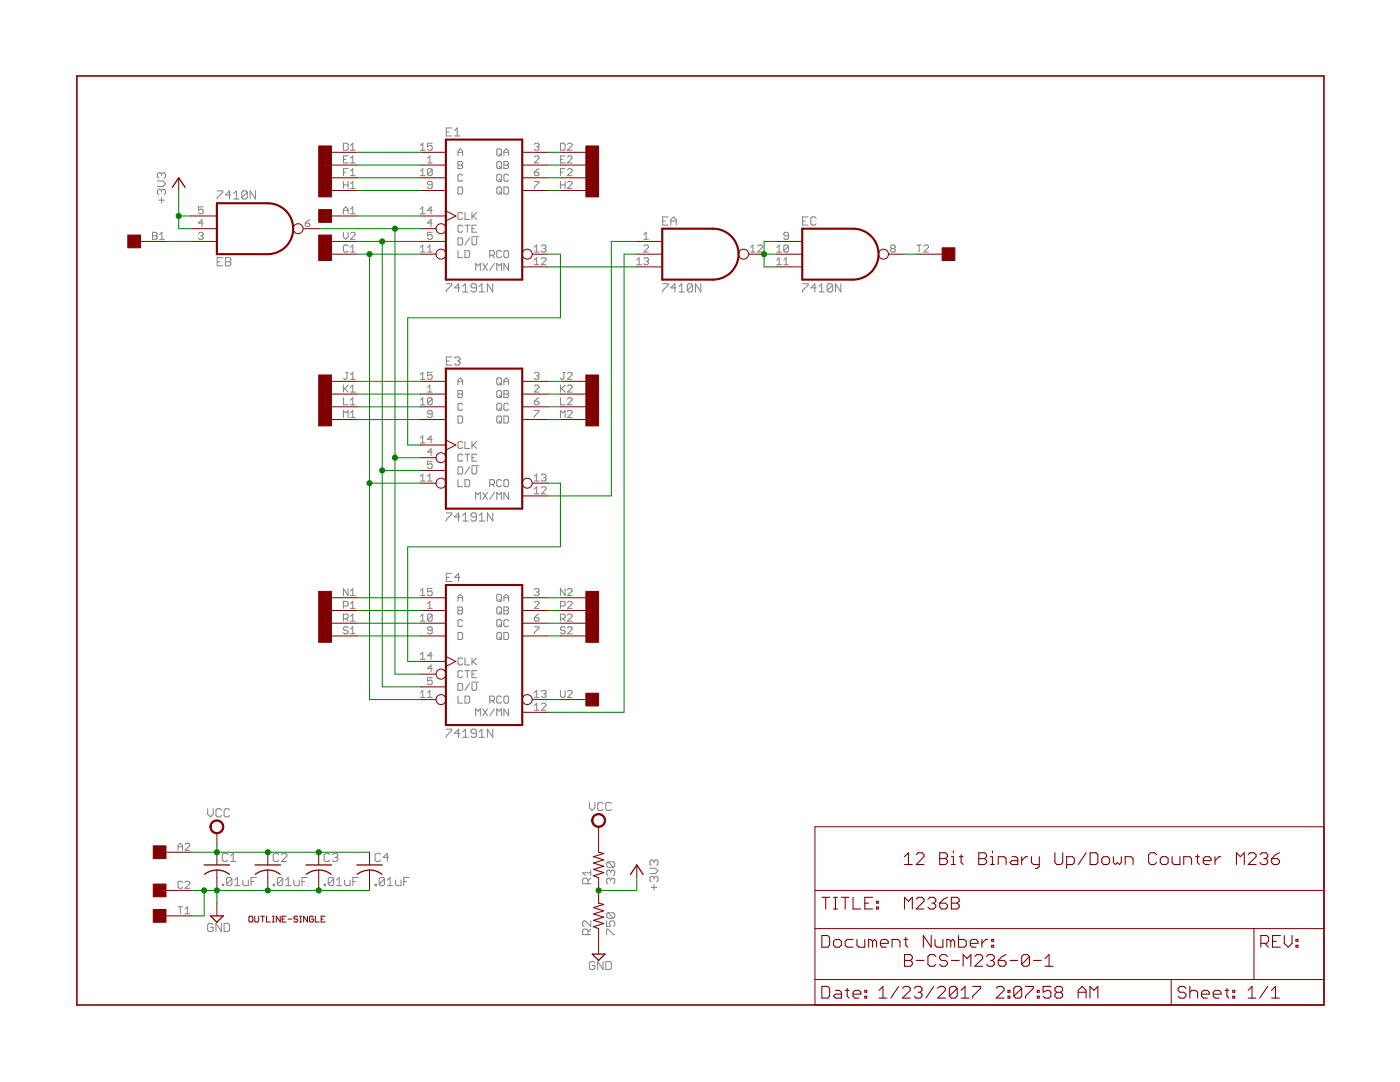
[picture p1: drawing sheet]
<svg xmlns="http://www.w3.org/2000/svg" width="279mm" height="216mm" viewBox="0 0 279 216" stroke-linecap="round" stroke-linejoin="round" font-family="sans-serif">
<g fill="none" stroke="#808080" stroke-width=".2">
<path d="M31.4 36.1h1.1l.5 .6-.5 .5h-1.1M31.7 39.9h1.1M32.2 34.8v.2M32.2 38v.3M32.2 39.4v1.1M32.2 38l-.2-.2h-.3l-.3 .2v.6l.3 .2M32.2 34.8l-.2-.3h-.3l-.3 .3v.5l.3 .3M32.2 38l.3-.2h.3l.2 .2v.6l-.2 .2M32.2 34.8l.3-.3h.3l.2 .3v.5l-.2 .3M43.3 38.1h1.1v.3l-1.1 1v.3M46.1 38.9h-1.1l.8-.8v1.6M46.6 38.6l.6-.5v1.6"/>
<path d="M46.6 39.7h1.1M49.4 38.4l-.3-.3h-.6l-.2 .3v1M49.4 38.4v1l-.3 .3h-.6l-.2-.3M49.4 38.4l-1.1 1M51 38.1v1.6l-1.1-1.6v1.6M68.5 36.9h1M68.5 34.4h.5M68.5 31.8h.5M68.5 28.6h.7l.3 .2v.9l-.3 .3h-.7zM68.5 36.2v1.4M69.5 33.7h-1v1.4M69.5 31.1h-1v1.4h1"/>
<path d="M69.5 36.2v1.4M69.9 29l.5-.4v1.4M69.9 31.6l.5-.5v1.4M69.9 34.1l.5-.4v1.4M69.9 36.7l.5-.5v1.4M69.9 37.6h1M69.9 35.1h1M69.9 32.5h1M69.9 30h1M83.9 35.1h.9M83.9 30h.9M83.9 34.1l.5-.4v1.4"/>
<path d="M83.9 29l.5-.4v1.4M85.3 32.5h1M85.3 31.6l.5-.5v1.4M86.3 36.9h-.7l-.3-.2v-.3l.3-.2h.4l.3 .2v1l-.3 .2h-.4l-.3-.2M86.3 33.9l-.3-.2h-.4l-.3 .2v.9M86.3 33.9v.9l-.3 .3h-.4l-.3-.3M86.3 28.6h-1v.7l.5-.3h.2l.3 .3v.4l-.3 .3h-.4l-.3-.3M86.3 33.9l-1 .9M89.1 26.3h.5M90.1 25.5h-1v1.6h1M90.7 27.1h1.1M90.7 26.1l.5-.6v1.6"/>
<path d="M91.4 31.1v-.9l.5-.5 .4 .5v.9M91.4 32.2h.7l.2 .3v.2l-.2 .2 .2 .3v.2l-.2 .2h-.7zM91.4 37.3h.7l.2 .2v1l-.2 .2h-.7zM91.4 32.9h.7M91.4 30.4h.9M92.3 35l-.2-.2h-.5l-.2 .2v.9l.2 .3h.5l.2-.3M99.1 35l.3-.2h.4l.3 .2v.9l-.3 .3h-.4l-.3-.3zM99.4 32.2h.4l.3 .3v.9l-.3 .2h-.4l-.3-.2v-.9zM99.4 29.7h.4l.3 .2v1l-.3 .2h-.4l-.3-.2v-1zM99.4 37.3h.4l.3 .2v1l-.3 .2h-.4l-.3-.2v-1zM99.6 33.2l.5 .4M99.6 30.6l.5 .5"/>
<path d="M99.6 35.7l.5 .5M99.6 38.2l.5 .5M100.6 32.2h.7l.2 .3v.2l-.2 .2 .2 .3v.2l-.2 .2h-.7zM100.6 32.9h.7M100.6 31.1v-.9l.4-.5 .5 .5v.9M100.6 37.3h.7l.2 .2v1l-.2 .2h-.7zM100.6 30.4h.9M101.5 35l-.2-.2h-.5l-.2 .2v.9l.2 .3h.5l.2-.3M106.6 36.2h1v.2l-1 1v.2M106.6 34.4h.7l.3 .2v.2l-.3 .3h-.4l-.3-.3zM106.6 31.3l.3-.2h.4l.3 .2v.3l-1 .9h1M106.6 28.8l.3-.2h.4l.3 .2v.2l-.3 .3"/>
<path d="M107.1 29.3h.2M107.3 29.3l.3 .2v.2l-.3 .3h-.4l-.3-.3M107.6 33.7l-1 .7M111.8 28.6h.7l.3 .2v.9l-.3 .3h-.7zM111.8 36.2v1.4M111.8 36.9h1M111.8 34.4h.5M111.8 31.8h.5M112.8 31.1h-1v1.4h1M112.8 33.7h-1v1.4M112.8 36.2v1.4M113.2 36.4l.3-.2h.4l.3 .2v.3l-1 .9h1"/>
<path d="M113.2 28.8l.3-.2h.4l.3 .2v.2l-1 1h1M113.2 31.3l.3-.2h.4l.3 .2v.3l-1 .9h1M113.2 33.9l.3-.2h.4l.3 .2v.2l-1 1h1M30.4 46.4h.7l.3 .2v.2l-.3 .3 .3 .2v.2l-.3 .3h-.7zM30.4 47.1h.7M31.9 47.8h.9M31.9 46.8l.4-.4v1.4M39.6 46.6l.2-.2h.5l.2 .2v.2l-.2 .3M40.1 47.1h.2M40.3 47.1l.2 .2v.2l-.2 .3h-.5l-.2-.3M40.5 41.3h-.9v.7l.5-.3h.2l.2 .3v.4l-.2 .3h-.5l-.2-.3M40.5 44.5h-.9l.7-.7v1.4"/>
<path d="M43.3 52.2h.6M44.4 51.4h-1.1v1.6h1.1M45 51.4h.8l.3 .3v.3l-.3 .2 .3 .3v.3l-.3 .2h-.8zM45 52.2h.8M60.9 44.5h.7l.2 .2v.3l-.2 .2h-.4l-.3-.2zM61.8 43.8l-.9 .7M68.5 42.7v-1l.5-.4 .5 .4v1M68.5 46.4v.9l.5 .5 .5-.5v-.9M68.5 42h1M69.5 49.1l-.3-.2h-.4l-.3 .2v1l.3 .2h.4l.3-.2M69.9 41.7l.5-.4v1.4M69.9 49.4l.5-.5v1.4"/>
<path d="M69.9 50.3h1M69.9 46.6l.3-.2h.4l.3 .2v.2l-1 1h1M69.9 42.7h1M83.9 50.3h.9M83.9 42.7h.9M83.9 41.7l.5-.4v1.4M83.9 49.4l.5-.5v1.4M85.3 50.3h1M85.3 49.4l.5-.5v1.4M86.3 46.4h-1v.7l.5-.3h.2l.3 .3v.4l-.3 .3h-.4l-.3-.3M86.3 42h-1l.7-.7v1.4M86.3 44.5h-1l.7-.7v1.4"/>
<path d="M89.1 56.6h1v.3l-1 1.1v.3M91.4 47.5h.7l.2 .2v.9l-.2 .3h-.7zM91.4 50v1.4h.9M91.8 57.4h-1.1l.8-.8v1.7M92.3 45.2l-.2-.3h-.5l-.2 .3v.9l.2 .2h.5l.2-.2M92.3 42.6l-.2-.2h-.5l-.2 .2v1l.2 .2h.5l.2-.2M92.4 57.2l.5-.6v1.7M92.4 58.3h1M92.8 44.9h.9M92.8 50h.7l.2 .2v1l-.2 .2h-.7zM92.8 42.4v1.4h.9M93.3 44.9v1.4"/>
<path d="M93.7 47.5l-.9 1.4M94.1 47.2h1.4M94.2 47.5v1.1l.2 .3h.5l.2-.3v-1.1M94.2 42.4v1.4M94.2 45.6h.5M94.4 43.1l.7 .7M94.9 54v-1.4l.5 .4 .5-.4v1.4M95.1 57.4h-.8l-.3-.2v-.3l.3-.3h.5l.3 .3v1.1l-.3 .3h-.5l-.3-.3M95.1 44.9h-.9v1.4h.9M95.1 42.4l-.9 .9M95.6 58.3h1.1M95.6 57.2l.6-.6v1.7"/>
<path d="M96.4 52.6l.9 1.4M97.3 52.6l-.9 1.4M97.7 50.9h.7l.3-.2v-.5l-.3-.2h-.7v1.4M98.2 50.9l.5 .5M98.3 56.6v1.7l-1-1.7v1.7M98.7 52.6l-1 1.4M99.1 54v-1.4l.5 .4 .5-.4v1.4M100.1 50.2l-.3-.2h-.4l-.3 .2v1l.3 .2h.4l.3-.2M100.6 50.2l.2-.2h.5l.2 .2v1l-.2 .2h-.5l-.2-.2zM101.5 52.6v1.4l-.9-1.4v1.4M106.6 50.3h1M106.6 51.9l.5-.5v1.4"/>
<path d="M106.6 49.4l.5-.5v1.4M106.6 52.8h1M108 49.1l.3-.2h.4l.3 .2v.3l-.3 .2M108 51.7l.3-.3h.4l.3 .3v.2l-1 .9h1M108.5 49.6h.2M108.7 49.6l.3 .2v.3l-.3 .2h-.4l-.3-.2M127.1 52.8h.9M127.1 51.9l.5-.5v1.4M128.5 49.1l.2-.2h.5l.2 .2v.3l-.9 .9h.9M128.5 47.8h.9M128.5 51.7l.2-.3h.5l.2 .3v.2l-.2 .2M128.5 46.8l.4-.4v1.4"/>
<path d="M128.9 52.1h.3M129.2 52.1l.2 .3v.2l-.2 .2h-.5l-.2-.2M132.2 56.6h1.1v.3l-1.1 1.1v.3M132.2 44.1h.6M133.3 43.3h-1.1v1.6h1.1M133.9 44.1h1.1M133.9 44.9v-1.1l.5-.5 .6 .5v1.1M135 57.4h-1.1l.8-.8v1.7M135.5 58.3h1.1M135.5 57.2l.6-.6v1.7M138.2 56.9l-.2-.3h-.6l-.2 .3v1.1M138.2 56.9v1.1l-.2 .3h-.6l-.2-.3"/>
<path d="M138.2 56.9l-1 1.1M139.9 56.6v1.7l-1.1-1.7v1.7M149.8 50.3h.9M149.8 49.4l.5-.5v1.4M151.2 49.1l.2-.2h.5l.2 .2v.3l-.9 .9h.9M155 50.3h1M155 52.8h1M155 49.4l.5-.5v1.4M155 51.9l.5-.5v1.4M156.4 52.8h1M156.4 51.9l.5-.5v1.4M157.4 49.1l-.3-.2h-.4l-.3 .2v1"/>
<path d="M157.4 49.1v1l-.3 .2h-.4l-.3-.2M157.4 47.1h-.7l-.3-.3v-.2l.3-.2h.4l.3 .2v.9l-.3 .3h-.4l-.3-.3M157.4 49.1l-1 1M160.2 56.6h1.1v.3l-1.1 1.1v.3M160.2 44.1h.5M161.3 43.3h-1.1v1.6h1.1M162.9 57.4h-1.1l.8-.8v1.7M162.9 43.6l-.3-.3h-.5l-.3 .3v1l.3 .3h.5l.3-.3M163.4 58.3h1.1M163.4 57.2l.6-.6v1.7M166.2 56.9l-.3-.3h-.5l-.3 .3v1.1M166.2 56.9v1.1l-.3 .3h-.5l-.3-.3"/>
<path d="M166.2 56.9l-1.1 1.1M167.8 56.6v1.7l-1.1-1.7v1.7M178 49.6l-.3-.2v-.3l.3-.2h.4l.3 .2v.3l-.3 .2M178 49.6l-.3 .2v.3l.3 .2h.4l.3-.2v-.3l-.3-.2M178 49.6h.4M183 48.9h.9M183.4 48.9v1.4M184.4 49.1l.2-.2h.5l.2 .2v.3l-.9 .9h.9M68.5 79.4v1.4h1M68.5 76.8v1.4M68.8 77.5l.7 .7M69 74.3h.5"/>
<path d="M69.2 74.3v1.2l-.2 .2h-.2l-.3-.2M69.5 76.8l-1 1M69.9 74.8l.5-.5v1.4M69.9 77.3l.5-.5v1.4M69.9 79.8l.5-.4v1.4M69.9 78.2h1M69.9 75.7h1M83.9 75.7h.9M83.9 74.8l.5-.5v1.4M83.9 79.8l.5-.4v1.4M85.3 78.2h1M85.3 77.3l.5-.5v1.4"/>
<path d="M86.3 79.6v.9l-.3 .3h-.4l-.3-.3M86.3 79.6l-.3-.2h-.4l-.3 .2v.9M86.3 74.3h-1v.7l.5-.2h.2l.3 .2v.5l-.3 .2h-.4l-.3-.2M86.3 79.6l-1 .9M89.1 72h.5M90.1 71.2h-1v1.7h1M90.7 71.5l.3-.3h.5l.3 .3v.3l-.3 .2M91.2 72h.3M91.4 76.8v-.9l.5-.5 .4 .5v.9M91.4 77.9h.7l.2 .3v.2l-.2 .2 .2 .3v.2l-.2 .2h-.7zM91.4 78.6h.7M91.4 76.1h.9"/>
<path d="M91.5 72l.3 .3v.3l-.3 .3h-.5l-.3-.3M99.4 75.4h.4l.3 .2v1l-.3 .2h-.4l-.3-.2v-1zM99.4 77.9h.4l.3 .3v.9l-.3 .2h-.4l-.3-.2v-.9zM99.6 78.9l.5 .4M99.6 76.3l.5 .5M100.6 76.8v-.9l.4-.5 .5 .5v.9M100.6 77.9h.7l.2 .3v.2l-.2 .2 .2 .3v.2l-.2 .2h-.7zM100.6 78.6h.7M100.6 76.1h.9M106.6 77.1l.3-.3h.4l.3 .3v.2l-1 .9h1M106.6 74.5l.3-.2h.4l.3 .2v.3l-.3 .2M107.1 75h.2"/>
<path d="M107.3 75l.3 .2v.3l-.3 .2h-.4l-.3-.2M107.6 79.4l-1 .7M111.8 76.8v1.4M111.8 79.4v1.4h1M112.1 77.5l.7 .7M112.3 74.3h.5M112.5 74.3v1.2l-.2 .2h-.2l-.3-.2M112.8 76.8l-1 1M113.2 79.6l.3-.2h.4l.3 .2v.2l-1 1h1M113.2 74.5l.3-.2h.4l.3 .2v.3l-1 .9h1M113.2 77.1l.3-.3h.4l.3 .3v.2l-1 .9h1M68.5 83.3v-1.4l.5 .5 .5-.5v1.4"/>
<path d="M69.9 82.4l.5-.5v1.4M69.9 80.8h1M69.9 83.3h1M83.9 80.8h.9M83.9 87.4l.5-.4v1.4M83.9 95.1l.5-.5v1.4M83.9 96h.9M83.9 88.4h.9M85.3 95.1l.5-.5v1.4M85.3 96h1M86.3 82.6h-.7l-.3-.2v-.3l.3-.2h.4l.3 .2v1l-.3 .2h-.4l-.3-.2M86.3 87.7h-1l.7-.7v1.4"/>
<path d="M86.3 90.2h-1l.7-.7v1.4M86.3 92.1h-1v.7l.5-.3h.2l.3 .3v.4l-.3 .3h-.4l-.3-.3M91.4 83h.7l.2 .2v1l-.2 .2h-.7zM91.4 93.2h.7l.2 .2v.9l-.2 .3h-.7zM91.4 95.7v1.4h.9M92.3 80.7l-.2-.2h-.5l-.2 .2v.9l.2 .3h.5l.2-.3M92.3 88.3l-.2-.2h-.5l-.2 .2v1l.2 .2h.5l.2-.2M92.3 90.9l-.2-.3h-.5l-.2 .3v.9l.2 .2h.5l.2-.2M92.8 88.1v1.4h.9M92.8 95.7h.7l.2 .2v1l-.2 .2h-.7zM92.8 90.6h.9M93.3 90.6v1.4"/>
<path d="M93.7 93.2l-.9 1.4M94.1 92.9h1.4M94.2 88.1v1.4M94.2 93.2v1.1l.2 .3h.5l.2-.3v-1.1M94.2 91.3h.5M94.4 88.8l.7 .7M94.9 99.7v-1.4l.5 .4 .5-.4v1.4M95.1 90.6h-.9v1.4h.9M95.1 88.1l-.9 .9M96.4 98.3l.9 1.4M97.3 98.3l-.9 1.4M97.7 96.6h.7l.3-.2v-.5l-.3-.2h-.7v1.4"/>
<path d="M98.2 96.6l.5 .5M98.7 98.3l-1 1.4M99.1 99.7v-1.4l.5 .4 .5-.4v1.4M99.4 80.5h.4l.3 .2v.9l-.3 .3h-.4l-.3-.3v-.9zM99.4 83h.4l.3 .2v1l-.3 .2h-.4l-.3-.2v-1zM99.6 81.4l.5 .5M99.6 83.9l.5 .5M100.1 95.9l-.3-.2h-.4l-.3 .2v1l.3 .2h.4l.3-.2M100.6 83h.7l.2 .2v1l-.2 .2h-.7zM100.8 95.7h.5l.2 .2v1l-.2 .2h-.5l-.2-.2v-1zM101.5 80.7l-.2-.2h-.5l-.2 .2v.9l.2 .3h.5l.2-.3M101.5 98.3v1.4l-.9-1.4v1.4"/>
<path d="M106.6 80.1h.7l.3 .2v.2l-.3 .3h-.4l-.3-.3zM106.6 81.9h1v.2l-1 1v.2M106.6 95.1l.5-.5v1.4M106.6 97.6l.5-.5v1.4M106.6 96h1M106.6 98.5h1M108 97.4l.3-.3h.4l.3 .3v.2l-1 .9h1M108 94.8l.3-.2h.4l.3 .2v.3l-.3 .2M108.5 95.3h.2M108.7 95.3l.3 .2v.3l-.3 .2h-.4l-.3-.2M111.8 83.3v-1.4l.5 .5 .5-.5v1.4M113.2 82.1l.3-.2h.4l.3 .2v.3l-1 .9h1"/>
<path d="M69.5 117.5v1.4l-1-1.4v1.4M69.9 117.9l.5-.4v1.4M69.9 118.9h1M83.9 118.9h.9M83.9 117.9l.5-.4v1.4M86.3 117.5h-1v.7l.5-.3h.2l.3 .3v.4l-.3 .3h-.4l-.3-.3M89.1 102.3h1v.3l-1 1.1v.3M89.1 115.2h.5M90.1 114.4h-1v1.6h1M91.4 120v-1l.5-.4 .4 .4v1M91.4 119.3h.9M91.8 103.1h-1.1l.8-.8v1.7"/>
<path d="M91.8 115.2h-1.1l.8-.8v1.6M92.4 102.9l.5-.6v1.7M92.4 104h1M95.1 103.1h-.8l-.3-.2v-.3l.3-.3h.5l.3 .3v1.1l-.3 .3h-.5l-.3-.3M95.6 102.9l.6-.6v1.7M95.6 104h1.1M98.3 102.3v1.7l-1-1.7v1.7M99.1 118.8l.3-.2h.4l.3 .2v.9l-.3 .3h-.4l-.3-.3zM99.6 119.5l.5 .5M100.6 120v-1l.4-.4 .5 .4v1M100.6 119.3h.9M106.6 117.7l.3-.2h.4l.3 .2v.2l-.3 .3"/>
<path d="M107.1 118.2h.2M107.3 118.2l.3 .2v.2l-.3 .3h-.4l-.3-.3M112.8 117.5v1.4l-1-1.4v1.4M113.2 117.7l.3-.2h.4l.3 .2v.2l-1 1h1M68.5 123.5h.7l.3-.3v-.4l-.3-.3h-.7v1.4M68.5 120.9h.7l.3-.2v-.5l-.3-.2h-.7v1.4M69 123.5l.5 .4M69.5 125.3l-.3-.2h-.4l-.3 .2v.2l.3 .3h.4l.3 .2v.2l-.3 .3h-.4l-.3-.3M69.9 120.5l.5-.5v1.4M69.9 123l.5-.5v1.4M69.9 125.5l.5-.4v1.4M69.9 121.4h1"/>
<path d="M69.9 123.9h1M69.9 126.5h1M83.9 123l.5-.5v1.4M83.9 123.9h.9M83.9 139.2h.9M83.9 130.6l.5-.4v1.4M83.9 138.2l.5-.4v1.4M83.9 131.6h.9M85.3 121.4h1M85.3 139.2h1M85.3 120.5l.5-.5v1.4M85.3 138.2l.5-.4v1.4"/>
<path d="M86.3 122.8l-.3-.3h-.4l-.3 .3v.9M86.3 122.8v.9l-.3 .2h-.4l-.3-.2M86.3 125.8h-.7l-.3-.3v-.2l.3-.2h.4l.3 .2v.9l-.3 .3h-.4l-.3-.3M86.3 130.9h-1l.7-.7v1.4M86.3 133.4h-1l.7-.7v1.4M86.3 135.2h-1v.7l.5-.2h.2l.3 .2v.5l-.3 .2h-.4l-.3-.2M86.3 122.8l-1 .9M91.4 121.1h.7l.2 .2v.3l-.2 .2 .2 .2v.3l-.2 .2h-.7zM91.4 136.4h.7l.2 .2v.9l-.2 .3h-.7zM91.4 126.2h.7l.2 .2v1l-.2 .2h-.7zM91.4 138.9v1.4h.9M91.4 121.8h.7"/>
<path d="M92.3 123.9l-.2-.2h-.5l-.2 .2v.9l.2 .3h.5l.2-.3M92.3 131.5l-.2-.2h-.5l-.2 .2v.9l.2 .3h.5l.2-.3M92.3 134l-.2-.2h-.5l-.2 .2v1l.2 .2h.5l.2-.2M92.8 131.3v1.4h.9M92.8 138.9h.7l.2 .2v1l-.2 .2h-.7zM92.8 133.8h.9M93.3 133.8v1.4M93.7 136.4l-.9 1.4M94.1 136.1h1.4M94.2 136.4v1.1l.2 .3h.5l.2-.3v-1.1M94.2 131.3v1.4M94.2 134.5h.5"/>
<path d="M94.4 132l.7 .7M95.1 133.8h-.9v1.4h.9M95.1 131.3l-.9 .9M97.7 139.8h.7l.3-.2v-.5l-.3-.2h-.7v1.4M98.2 139.8l.5 .5M99.1 121.3l.3-.2h.4l.3 .2v1l-.3 .2h-.4l-.3-.2zM99.4 123.7h.4l.3 .2v.9l-.3 .3h-.4l-.3-.3v-.9zM99.4 126.2h.4l.3 .2v1l-.3 .2h-.4l-.3-.2v-1zM99.6 122l.5 .5M99.6 124.6l.5 .5M99.6 127.1l.5 .5M100.1 139.1l-.3-.2h-.4l-.3 .2v1l.3 .2h.4l.3-.2"/>
<path d="M100.6 121.1h.7l.2 .2v.3l-.2 .2 .2 .2v.3l-.2 .2h-.7zM100.6 139.1l.2-.2h.5l.2 .2v1l-.2 .2h-.5l-.2-.2zM100.6 126.2h.7l.2 .2v1l-.2 .2h-.7zM100.6 121.8h.7M101.5 123.9l-.2-.2h-.5l-.2 .2v.9l.2 .3h.5l.2-.3M106.6 125.1h1v.2l-1 .9v.3M106.6 120.2l.3-.2h.4l.3 .2v.3l-1 .9h1M106.6 123.2h.7l.3 .3v.2l-.3 .2h-.4l-.3-.2zM106.6 139.2h1M106.6 138.2l.5-.4v1.4M107.6 122.5l-1 .7M108 138l.3-.2h.4l.3 .2v.2l-.3 .3"/>
<path d="M108.5 138.5h.2M108.7 138.5l.3 .2v.2l-.3 .3h-.4l-.3-.3M111.8 120.9h.7l.3-.2v-.5l-.3-.2h-.7v1.4M111.8 123.5h.7l.3-.3v-.4l-.3-.3h-.7v1.4M111.8 137.8v1.1l.3 .3h.4l.3-.3v-1.1M112.3 123.5l.5 .4M112.8 125.3l-.3-.2h-.4l-.3 .2v.2l.3 .3h.4l.3 .2v.2l-.3 .3h-.4l-.3-.3M113.2 120.2l.3-.2h.4l.3 .2v.3l-1 .9h1M113.2 122.8l.3-.3h.4l.3 .3v.2l-1 .9h1M113.2 125.3l.3-.2h.4l.3 .2v.2l-1 1h1M113.2 138l.3-.2h.4l.3 .2v.2l-1 1h1M89.1 145.5h1v.3l-1 1.1v.2"/>
<path d="M91.8 146.3h-1.1l.8-.8v1.6M92.4 146l.5-.5v1.6M92.4 147.1h1M94.9 142.8v-1.4l.5 .5 .5-.5v1.4M95.1 146.3h-.8l-.3-.3v-.2l.3-.3h.5l.3 .3v1.1l-.3 .2h-.5l-.3-.2M95.6 146l.6-.5v1.6M95.6 147.1h1.1M96.4 141.4l.9 1.4M97.3 141.4l-.9 1.4M98.3 145.5v1.6l-1-1.6v1.6M98.7 141.4l-1 1.4M99.1 142.8v-1.4l.5 .5 .5-.5v1.4"/>
<path d="M101.5 141.4v1.4l-.9-1.4v1.4M106.6 140.8l.5-.5v1.4M106.6 141.7h1M108 140.5l.3-.2h.4l.3 .2v.3l-1 .9h1M35.5 169.7v-1l.5-.4 .4 .4v1M35.5 169h.9M36.4 176.1l-.2-.2h-.4l-.3 .2v.9l.3 .2h.4l.2-.2M36.9 176.1l.3-.2h.4l.3 .2v.2l-1 .9h1M36.9 168.5l.3-.2h.4l.3 .2v.2l-1 1h1M41.4 161.4v1.1l.6 .5 .5-.5v-1.1M44.2 161.6l-.3-.2h-.5l-.3 .2v1.1l.3 .3h.5l.3-.3M44.4 176.4h.2v.3h-.2z"/>
<path d="M45.5 170.5l-.3-.2h-.6l-.2 .2v1.1l.2 .3h.6l.3-.3M45.8 161.6l-.3-.2h-.5l-.3 .2v1.1l.3 .3h.5l.3-.3M46 171.9h1.1M46 170.8l.5-.5v1.6M46.3 175.4v1l-.3 .3h-.5l-.3-.3M46.3 175.4l-.3-.3h-.5l-.3 .3v1M46.3 175.4l-1.1 1M46.8 176.7h1.1M46.8 175.6l.6-.5v1.6M48.5 175.6v.8l.2 .3h.9v-1.1M50.1 175.9h.6M51.2 175.1h-1.1v1.6"/>
<path d="M54.5 176.4h.3v.3h-.3zM55.6 170.5l-.2-.2h-.6l-.3 .2v1.1l.3 .3h.6l.2-.3M56.2 170.5l.2-.2h.6l.3 .2v.3l-1.1 1.1h1.1M56.4 175.4v1l-.2 .3h-.6l-.2-.3M56.4 175.4l-.2-.3h-.6l-.2 .3v1M56.4 175.4l-1 1M57 176.7h1.1M57 175.6l.5-.5v1.6M58.6 175.6v.8l.3 .3h.8v-1.1M60.3 175.9h.5M61.3 175.1h-1v1.6M64.7 176.4h.3v.3h-.3z"/>
<path d="M65.8 170.5l-.3-.2h-.5l-.3 .2v1.1l.3 .3h.5l.3-.3M66.3 170.5l.3-.2h.5l.3 .2v.3l-.3 .3M66.6 175.4v1l-.3 .3h-.5l-.3-.3M66.6 175.4l-.3-.3h-.5l-.3 .3v1M66.6 175.4l-1.1 1M66.9 171.1h.2M67.1 176.7h1.1M67.1 175.6l.6-.5v1.6M67.1 171.1l.3 .2v.3l-.3 .3h-.5l-.3-.3M68.8 175.6v.8l.2 .3h.9v-1.1M70.4 175.9h.6M71.5 175.1h-1.1v1.6"/>
<path d="M74.8 176.4h.3v.3h-.3zM75.9 170.5l-.2-.2h-.6l-.3 .2v1.1l.3 .3h.6l.2-.3M76.8 175.4v1l-.3 .3h-.6l-.2-.3M76.8 175.4l-.3-.3h-.6l-.2 .3v1M76.8 175.4l-1.1 1M77.3 176.7h1.1M77.3 175.6l.6-.5v1.6M77.6 171.1h-1.1l.8-.8v1.6M78.9 175.6v.8l.3 .3h.8v-1.1M80.6 175.9h.5M81.7 175.1h-1.1v1.6M117.3 176.3v-.8l-.2-.3h-.6l-.2 .3v.8h1.6"/>
<path d="M117.6 160.1v1.1l.6 .5 .5-.5v-1.1M117.9 175.2l-.6 .6M117.9 174.2h-1.6l.5 .5M117.9 173.6v1.1M120.4 160.4l-.3-.3h-.6l-.2 .3v1.1l.2 .2h.6l.3-.2M121.3 172l-.2 .3v.5l.2 .3h1.1M121.3 172h1.1l.3 .3v.5l-.3 .3M121.3 172l1.1 1.1M121.9 175.5l-.3-.3h-.3l-.2 .3v.6l.2 .2M121.9 173.9l-.3-.3h-.3l-.2 .3v.5l.2 .3M121.9 175.5l.3-.3h.2l.3 .3v.6l-.3 .2M121.9 173.9v.3"/>
<path d="M121.9 175.5v.3M121.9 173.9l.3-.3h.2l.3 .3v.5l-.3 .3M122 160.4l-.3-.3h-.5l-.3 .3v1.1l.3 .2h.5l.3-.2M129.7 173.2h1.1l.5 .6-.5 .5h-1.1M130 177.1h1.1M130.5 175.2l.3-.3h.3l.2 .3v.5l-.2 .3M130.5 171.9v.2M130.5 175.2v.2M130.5 176.5v1.1M130.5 175.2l-.3-.3h-.2l-.3 .3v.5l.3 .3M130.5 171.9l-.3-.3h-.2l-.3 .3v.5l.3 .3M130.5 171.9l.3-.3h.3l.2 .3v.5l-.2 .3"/>
<path d="M35.5 180.9h.9M36 180.9v1.4M36.9 181.4l.5-.5v1.4M36.9 182.3h1M42.5 184.5l-.2-.3h-.6l-.3 .3v1.1l.3 .3h.6l.2-.3v-.6h-.5M44.2 184.2v1.7l-1.1-1.7v1.7M44.7 184.2h.8l.3 .3v1.1l-.3 .3h-.8zM117.3 186.5v-.8l-.2-.3h-.6l-.2 .3v.8h1.6M117.9 183.8v1l-1.1-1h-.3l-.2 .2v.6l.2 .2M117.9 185.4l-.6 .5M118.7 192.1l-.3-.2h-.5l-.3 .2v1.1l.3 .3h.5l.3-.3v-.5h-.5M120.4 191.9v1.6l-1.1-1.6v1.6"/>
<path d="M120.9 191.9h.8l.3 .2v1.1l-.3 .3h-.8zM121.1 183.8v1h.8l-.3-.5v-.3l.3-.2h.5l.3 .2v.6l-.3 .2M121.1 186.5v-1.1h.2l1.1 1.1h.3M121.3 182.1l-.2 .3v.5l.2 .3h1.1M121.3 182.1h1.1l.3 .3v.5l-.3 .3M121.3 182.1l1.1 1.1"/>
</g>
<g fill="none" stroke="#800000" stroke-width=".21">
<path d="M119.5 170.1l1 .2-2.1 .6 2.1 .7-2.1 .6 2.1 .6-2.1 .7 2.1 .6-2.1 .7 1.1 .3M164 179h1.6M164.8 179v2.4M166.3 179h.8M166.7 179v2.4M167.9 179h1.6M168.7 179v2.4M170.2 179v2.4h1.6M174.1 179h-1.5v2.4h1.5M174.9 179.8h.4v.4h-.4zM180.5 170.9l.8-.7v2.3M180.5 172.5h1.6"/>
<path d="M182.9 170.5l.3-.3h.8l.4 .3v.4l-1.5 1.6h1.5M182.9 179.4l.3-.4h.8l.4 .4v.4l-1.5 1.6h1.5M185.2 179.4l.4-.4h.8l.4 .4v.4l-.4 .4M187.5 170.2h1.2l.4 .3v.4l-.4 .4 .4 .4v.4l-.4 .4h-1.2zM187.5 171.3h1.2M189.1 179l-.8 .4-.8 .8M189.9 172.5h.7M189.9 170.9h.4v1.6M189.9 179h1.1l.4 .4v.4l-.4 .4 .4 .4v.4l-.4 .4h-1.1zM190.3 169.8v.4M191.4 170.9h.8M191.8 170.5v1.6l.4 .4"/>
<path d="M195.3 170.2h1.2l.4 .3v.4l-.4 .4 .4 .4v.4l-.4 .4h-1.2zM195.3 171.3h1.2M197.7 172.5h.7M197.7 170.9h.4v1.6M198.1 169.8v.4M199.2 172.5v-1.6h1.2l.4 .4v1.2M202 170.9h.7l.4 .4v1.2h-1.1l-.4-.4 .4-.4h1.1M203.9 170.9v1.6M205.1 170.9h-.4l-.8 .8M205.8 170.9v1.2l.4 .4h1.2M207.4 170.9v2l-.4 .4h-.4M210.5 170.2v1.9l.4 .4h.8l.4-.4v-1.9"/>
<path d="M212.9 172.5h1.1l.4-.4v-.8l-.4-.4h-1.1v2.4M216.8 170.2l-1.6 2.3M217.6 170.2h1.1l.4 .3v1.6l-.4 .4h-1.1zM219.9 171.3l.4-.4h.7l.4 .4v.8l-.4 .4h-.7l-.4-.4zM222.2 170.9v1.2l.4 .4 .4-.4 .4 .4 .4-.4v-1.2M224.6 172.5v-1.6h1.1l.4 .4v1.2M230.8 170.5l-.4-.3h-.8l-.4 .3v1.6l.4 .4h.8l.4-.4M231.6 171.3l.4-.4h.7l.4 .4v.8l-.4 .4h-.7l-.4-.4zM233.9 170.9v1.2l.4 .4h1.2v-1.6M236.2 172.5v-1.6h1.2l.4 .4v1.2M238.6 170.9h.8M239 170.5v1.6l.4 .4"/>
<path d="M240.1 171.7h1.6v-.4l-.4-.4h-.8l-.4 .4v.8l.4 .4h.8M242.5 170.9v1.6M243.6 170.9h-.3l-.8 .8M246.8 172.5v-2.3l.7 .7 .8-.7v2.3M249.1 170.5l.4-.3h.8l.4 .3v.4l-1.6 1.6h1.6M251.4 170.5l.4-.3h.8l.4 .3v.4l-.4 .4M252.2 171.3h.4M252.6 171.3l.4 .4v.4l-.4 .4h-.8l-.4-.4M253.8 171.3h1.2l.4 .4v.4l-.4 .4h-.8l-.4-.4zM255.4 170.2l-.8 .3-.8 .8M119.5 180.2l1 .3-2.1 .6 2.1 .6-2.1 .7 2.1 .6-2.1 .6 2.1 .7-2.1 .6 1.1 .4M164 186.7h1.2l.4 .3v1.6l-.4 .4h-1.2z"/>
<path d="M164 196.8h1.2l.4 .4v1.6l-.4 .4h-1.2zM166.3 187.8l.4-.3h.8l.4 .3v.8l-.4 .4h-.8l-.4-.4zM166.3 181.4h.8M166.7 197.6h.8l.4 .4v1.2h-1.2l-.4-.4 .4-.4h1.2M168.7 197.6h.8M169.1 197.2v1.6l.4 .4M170.2 198.4h1.6v-.4l-.4-.4h-.8l-.4 .4v.8l.4 .4h.8M170.2 187.5h-1.1l-.4 .3v.8l.4 .4h1.1M171 187.5v1.1l.4 .4h1.2v-1.5M172.6 198.8h.4v.4h-.4zM172.6 197.6h.4v.4h-.4zM172.6 180.2h.8"/>
<path d="M174.1 187.8l-.3-.3h-.4v1.5M174.1 187.8l.4-.3 .4 .3v1.2M174.1 187.8v1.2M174.9 181h.4v.4h-.4zM175.4 199.2h1.6M175.4 197.6l.8-.8v2.4M175.7 188.2h1.6v-.4l-.4-.3h-.8l-.4 .3v.8l.4 .4h.8M178 189v-1.5h1.2l.4 .3v1.2M179.3 196.8l-1.5 2.4M180.1 197.2l.4-.4h.8l.4 .4v.4l-1.6 1.6h1.6M180.4 187.5h.8M180.5 181.4v-2.4l.8 .8 .8-.8v2.4"/>
<path d="M180.5 190.5h1.2l.4 .4v.4l-.4 .3 .4 .4v.4l-.4 .4h-1.2zM180.5 191.6h1.2M180.8 187v1.6l.4 .4M182.5 197.2l.3-.4h.8l.4 .4v.4l-.4 .4M182.9 191.6h1.5M183.2 198h.4M183.6 198l.4 .4v.4l-.4 .4h-.8l-.3-.4M185.8 186.7v2.3l-1.5-2.3v2.3M186 180.2h.4M186.4 196.8l-1.6 2.4M186.4 180.2l.4 .4v.4l-.4 .4h-.8l-.4-.4M186.6 187.5v1.1l.4 .4h1.2v-1.5"/>
<path d="M186.8 190.9l-.4-.4h-.8l-.4 .4v1.5l.4 .4h.8l.4-.4M187.1 197.2l.4-.4h.8l.4 .4v.4l-1.6 1.6h1.6M187.5 180.2h1.2l.4 .4v.4l-.4 .4h-.8l-.4-.4zM189.1 190.9l-.4-.4h-.8l-.4 .4v.4l.4 .3h.8l.4 .4v.4l-.4 .4h-.8l-.4-.4M189.7 187.8l.4-.3 .4 .3v1.2M189.7 187.8l-.4-.3h-.3v1.5M189.7 187.8v1.2M189.9 191.6h1.5M189.9 180.2h1.1M191 197.2v1.6l-.4 .4h-.7l-.4-.4M191 197.2l-.4-.4h-.7l-.4 .4v1.6M191 197.2l-1.5 1.6"/>
<path d="M191.3 186.7v2.3h1.2l.3-.4v-.8l-.3-.3h-1.2M191.8 199.2h1.6M191.8 197.6l.8-.8v2.4M192.2 192.8v-2.3l.8 .8 .8-.8v2.3M193.6 188.2h1.6v-.4l-.4-.3h-.8l-.4 .3v.8l.4 .4h.8M194.1 196.8h1.6v.4l-1.6 1.6v.4M194.5 190.9l.4-.4h.8l.4 .4v.4l-1.6 1.5h1.6M196 187.5v1.5M196.9 190.9l.4-.4h.8l.3 .4v.4l-.3 .3M197.1 187.5h-.4l-.7 .7M197.7 191.6h.4M197.9 188.6h.4v.4h-.4z"/>
<path d="M197.9 187.5h.4v.3h-.4zM198.1 191.6l.3 .4v.4l-.3 .4h-.8l-.4-.4M198.8 197.2l.4-.4h.8l.4 .4v.4l-1.6 1.6h1.6M199.2 191.6h1.2l.4 .4v.4l-.4 .4h-.8l-.4-.4zM200.8 190.5l-.8 .4-.8 .7M201.2 198.8h.3v.4h-.3zM201.2 197.6h.3v.4h-.3zM201.6 191.6h1.5M203.9 197.2v1.6l-.4 .4h-.8l-.4-.4M203.9 197.2l-.4-.4h-.8l-.4 .4v1.6M203.9 197.2l-1.6 1.6M204.7 196.8h1.5v.4l-1.5 1.6v.4"/>
<path d="M205.5 190.9l-.4-.4h-.8l-.4 .4v1.5M205.5 190.9v1.5l-.4 .4h-.8l-.4-.4M205.5 190.9l-1.6 1.5M206.2 191.6h1.6M207 197.6h.4v.4h-.4zM207 198.8h.4v.4h-.4zM208.6 192.8h1.5M208.6 191.3l.8-.8v2.3M209.7 196.8h-1.5v1.2l.8-.4h.3l.4 .4v.8l-.4 .4h-.7l-.4-.4M210.9 198l-.4-.4v-.4l.4-.4h.8l.4 .4v.4l-.4 .4M210.9 198l-.4 .4v.4l.4 .4h.8l.4-.4v-.4l-.4-.4M210.9 198h.8"/>
<path d="M215.2 198h1.5M215.2 199.2v-1.6l.8-.8 .7 .8v1.6M217.5 199.2v-2.4l.8 .8 .8-.8v2.4M236.7 197.2l-.4-.4h-.8l-.4 .4v.4l.4 .4h.8l.4 .4v.4l-.4 .4h-.8l-.4-.4M237.4 198l.4-.4h.8l.4 .4v1.2M237.4 196.8v2.4M239.8 198.4h1.5v-.4l-.3-.4h-.8l-.4 .4v.8l.4 .4h.8M242.1 198.4h1.6v-.4l-.4-.4h-.8l-.4 .4v.8l.4 .4h.8M244.5 197.6h.8M244.9 197.2v1.6l.4 .4M246 198.8h.4v.4h-.4zM246 197.6h.4v.4h-.4z"/>
<path d="M249.1 199.2h1.5M249.1 197.6l.8-.8v2.4M251.6 188.2h1.2l.4-.4v-.8l-.4-.3h-1.2v2.3M252.4 188.2l.8 .8M253 196.8l-1.6 2.4M253.8 199.2h1.5M253.8 197.6l.8-.8v2.4M254 187.8h.7M255.5 186.7h-1.5v2.3h1.5M256.3 186.7v1.5l.8 .8 .8-.8v-1.5M258.6 188.6h.4v.4h-.4zM258.6 187.5h.4v.3h-.4z"/>
</g>
<g fill="none" stroke="#800000" stroke-width=".2">
<path d="M35.7 35.5v2.5M66.1 38h5.1M66.1 35.5h5.1M66.1 32.9h5.1M66.1 30.4h5.1M83.9 38h5.1M83.9 35.5h5.1M83.9 32.9h5.1M83.9 30.4h5.1M104.2 38h5.1M104.2 35.5h5.1M104.2 32.9h5.1"/>
<path d="M104.2 30.4h5.1M111.8 38h5.1M111.8 35.5h5.1M111.8 32.9h5.1M111.8 30.4h5.1M28 48.2h5.1M38.2 48.2h5.1M38.2 43.1h5.1M38.2 45.6h5.1M60.5 45.6h3.1M66.1 50.7h5.1M66.1 48.2h5.1"/>
<path d="M66.1 43.1h5.1M83.9 50.7h3.1M83.9 48.2h5.1M83.9 43.1h5.1M83.9 45.6h3.1M89 42.1l2 1-2 1M104.2 53.3h5.1M106.2 50.7h3.1M127.1 50.7h5.1M127.1 48.2h5.1M127.1 53.3h5.1M149.4 50.7h3.1"/>
<path d="M155 50.7h5.1M155 48.2h5.1M155 53.3h5.1M177.3 50.7h3.1M183 50.7h5M66.1 78.6h5.1M66.1 76.1h5.1M83.9 78.6h5.1M83.9 76.1h5.1M104.2 78.6h5.1M104.2 76.1h5.1M111.8 78.6h5.1"/>
<path d="M111.8 76.1h5.1M66.1 81.2h5.1M66.1 83.7h5.1M83.9 81.2h5.1M83.9 83.7h5.1M83.9 91.3h3.1M83.9 93.9h5.1M83.9 96.4h3.1M83.9 88.8h5.1M89 87.8l2 1-2 1M104.2 81.2h5.1M104.2 83.7h5.1"/>
<path d="M104.2 99h5.1M106.2 96.4h3.1M111.8 81.2h5.1M111.8 83.7h5.1M66.1 119.3h5.1M83.9 119.3h5.1M104.2 119.3h5.1M111.8 119.3h5.1M66.1 121.8h5.1M66.1 124.4h5.1M66.1 126.9h5.1M83.9 121.8h5.1"/>
<path d="M83.9 124.4h5.1M83.9 126.9h5.1M83.9 139.6h3.1M83.9 134.5h3.1M83.9 137.1h5.1M83.9 132h5.1M89 131l2 1-2 1M104.2 121.8h5.1M104.2 124.4h5.1M104.2 126.9h5.1M106.2 139.6h3.1M111.8 121.8h5.1"/>
<path d="M111.8 124.4h5.1M111.8 126.9h5.1M111.8 139.6h5.1M104.2 142.1h5.1M33.1 177.7h5.1M33.1 170.1h5.1M43.3 166.2v2.6M43.3 170.1v2.5M43.3 173.6v4.1M53.4 170.1v2.5M53.4 173.6v4.1M63.6 170.1v2.5"/>
<path d="M63.6 173.6v4.1M73.7 170.1v2.5M73.7 173.6v4.1M119.5 165v5.1M119.5 175.1v5.1M127.1 172.6v2.5M162.6 177.7h101.6M162.6 165h101.6v35.5h-101.6zM33.1 182.8h5.1M43.3 180.2v2.6M49.9 182.8h.4l.2 .2v.8l-.2 .2h-.4l-.2-.2v-.8zM50.8 182.8v1l.3 .2h.3l.2-.2v-1"/>
<path d="M52 182.8h.8M52.4 182.8v1.2M53.2 182.8v1.2h.8M54.4 182.8h.3M54.4 184h.3M54.5 182.8v1.2M55.9 182.8v1.2l-.8-1.2v1.2M56.3 183.4h.4M57.1 182.8h-.8v1.2h.8M57.5 183.4h.8M59.4 183l-.2-.2h-.4l-.1 .2 .1 .4h.4l.2 .2-.2 .4h-.4l-.1-.2M59.8 182.8h.4"/>
<path d="M59.8 184h.4M60 182.8v1.2M61.4 182.8v1.2l-.8-1.2v1.2M62.5 183l-.1-.2h-.4l-.2 .2v.8l.2 .2h.4l.1-.2v-.4h-.4M62.9 182.8v1.2h.8M64.1 183.4h.4M64.9 182.8h-.8v1.2h.8M119.5 185.3v5.1M162.6 185.3h101.6M162.6 195.5h101.6M233.7 195.5v5M250.3 185.3v10.2"/>
<circle cx="59.5" cy="45.6" r=".99"/>
<circle cx="88" cy="45.6" r=".99"/>
<circle cx="88" cy="50.7" r=".99"/>
<circle cx="105.2" cy="50.7" r=".99"/>
<circle cx="148.4" cy="50.7" r=".99"/>
<circle cx="176.3" cy="50.7" r=".99"/>
<circle cx="88" cy="91.3" r=".99"/>
<circle cx="88" cy="96.4" r=".99"/>
<circle cx="105.2" cy="96.4" r=".99"/>
<circle cx="88" cy="134.5" r=".99"/>
<circle cx="88" cy="139.6" r=".99"/>
<circle cx="105.2" cy="139.6" r=".99"/>
</g>
<g fill="#800000" stroke="#800000" stroke-width=".2">
<path d="M116.9 79.9h2.6v2.5h-2.6z"/>
<path d="M116.9 82.4h2.6v2.6h-2.6z"/>
<path d="M116.9 118h2.6v2.5h-2.6z"/>
<path d="M116.9 120.5h2.6v2.6h-2.6z"/>
<path d="M116.9 123.1h2.6v2.5h-2.6z"/>
<path d="M116.9 125.6h2.6v2.6h-2.6z"/>
<path d="M116.9 138.3h2.6v2.6h-2.6z"/>
<path d="M116.9 77.4h2.6v2.5h-2.6z"/>
<path d="M116.9 74.8h2.6v2.6h-2.6z"/>
<path d="M116.9 36.7h2.6v2.6h-2.6z"/>
<path d="M116.9 34.2h2.6v2.5h-2.6z"/>
<path d="M116.9 31.7h2.6v2.5h-2.6z"/>
<path d="M116.9 29.1h2.6v2.6h-2.6z"/>
<path d="M30.6 176.4h2.5v2.5h-2.5z"/>
<path d="M188 49.4h2.6v2.6h-2.6z"/>
<path d="M63.6 46.9h2.5v2.5h-2.5z"/>
<path d="M30.6 168.8h2.5v2.5h-2.5z"/>
<path d="M63.6 77.4h2.5v2.5h-2.5z"/>
<path d="M63.6 79.9h2.5v2.5h-2.5z"/>
<path d="M63.6 82.4h2.5v2.6h-2.5z"/>
<path d="M63.6 118h2.5v2.5h-2.5z"/>
<path d="M63.6 120.5h2.5v2.6h-2.5z"/>
<path d="M63.6 123.1h2.5v2.5h-2.5z"/>
<path d="M63.6 125.6h2.5v2.6h-2.5z"/>
<path d="M30.6 181.5h2.5v2.5h-2.5z"/>
<path d="M63.6 74.8h2.5v2.6h-2.5z"/>
<path d="M63.6 36.7h2.5v2.6h-2.5z"/>
<path d="M63.6 34.2h2.5v2.5h-2.5z"/>
<path d="M63.6 31.7h2.5v2.5h-2.5z"/>
<path d="M63.6 29.1h2.5v2.6h-2.5z"/>
<path d="M63.6 49.4h2.5v2.6h-2.5z"/>
<path d="M25.5 46.9h2.5v2.5h-2.5z"/>
<path d="M63.6 41.8h2.5v2.6h-2.5z"/>
</g>
<path d="M34.4 37.4l1.3-1.9 1.2 1.9M40.7 172.6h5.1M40.8 174.5a4 4 0 0 1 5 0M50.9 172.6h5.1M51 174.5a4 4 0 0 1 4.9 0M61.1 172.6h5M61.1 174.5a4 4 0 0 1 5 0M71.2 172.6h5.1M71.3 174.5a4 4 0 0 1 4.9 0M125.8 174.5l1.3-1.9 1.3 1.9M42 182.8h2.6l-1.3 1.2zM118.2 190.4h2.5l-1.2 1.2z" fill="none" stroke="#800000" stroke-width=".25"/>
<g fill="#800000" stroke="#800000" stroke-width=".2">
<path d="M42.3 164a1.4 1.4 0 0 1 2.2 .3 1.4 1.4 0 0 1-.8 2 1.4 1.4 0 0 1-1.8-1.3h.2a1.14 1.14 0 0 1 1.7-1 1.14 1.14 0 0 1 .2 2 1.14 1.14 0 0 1-1.8-.7l-.1-.3h-.2z" fill-rule="evenodd"/>
<path d="M118.4 162.8a1.4 1.4 0 0 1 2.3 .2 1.4 1.4 0 0 1-.9 2.1 1.4 1.4 0 0 1-1.7-1.4h.2a1.15 1.15 0 0 1 1.6-1.1 1.15 1.15 0 0 1 .3 2 1.15 1.15 0 0 1-1.8-.6l-.1-.3h-.2z" fill-rule="evenodd"/>
</g>
<path d="M89 27.9h15.2v27.9h-15.2zM43.3 40.6h10.1a5.1 5.1 0 0 1 5.1 5 5.1 5.1 0 0 1-5.1 5.1h-10.1zM132.2 45.6h10.1a5.1 5.1 0 0 1 5.1 5.1 5.1 5.1 0 0 1-5.1 5.1h-10.1zM160.1 45.6h10.2a5.1 5.1 0 0 1 5 5.1 5.1 5.1 0 0 1-5 5.1h-10.2zM89 73.6h15.2v27.9h-15.2zM89 116.7h15.2v28h-15.2z" fill="none" stroke="#800000" stroke-width=".42"/>
<path d="M15.3 15.2h248.9v185.3h-248.9z" fill="none" stroke="#800000" stroke-width=".32"/>
<g fill="none" stroke="#008000" stroke-width=".2">
<path d="M35.7 38v7.6h2.5M71.2 38h12.7M71.2 35.5h12.7M71.2 32.9h12.7M71.2 30.4h12.7M109.3 38h2.5M109.3 35.5h2.5M109.3 32.9h2.5M109.3 30.4h2.5M33.1 48.2h5.1M35.7 43.1h2.5M63.6 45.6h20.3"/>
<path d="M71.2 43.1h12.7M71.2 50.7h12.7M71.2 48.2h12.7M73.7 50.7v88.9h10.2M76.3 48.2v88.9h7.6M78.8 45.6v88.9h5.1M109.3 50.7h2.5v12.7h-30.4v25.4h2.5M109.3 53.3h17.8M127.1 50.7h-2.6v91.4h-15.2M127.1 48.2h-5.1v50.8h-12.7M152.5 50.7h2.5M155 48.2h-2.5v5.1h2.5"/>
<path d="M180.4 50.7h2.6M71.2 78.6h12.7M71.2 76.1h12.7M109.3 78.6h2.5M109.3 76.1h2.5M71.2 81.2h12.7M71.2 83.7h12.7M73.7 96.4h10.2M76.3 93.9h7.6M78.8 91.3h5.1M109.3 96.4h2.5v12.7h-30.4v22.9h2.5M109.3 81.2h2.5"/>
<path d="M109.3 83.7h2.5M71.2 119.3h12.7M109.3 119.3h2.5M71.2 121.8h12.7M71.2 124.4h12.7M71.2 126.9h12.7M109.3 139.6h2.5M109.3 121.8h2.5M109.3 124.4h2.5M109.3 126.9h2.5M38.2 177.7h35.5M38.2 170.1h35.5"/>
<path d="M40.7 177.7v5.1h-2.5M43.3 168.8v1.3M43.3 177.7v2.5M127.1 175.1v2.6h-7.6"/>
</g>
<g fill="#008000" stroke="#008000" stroke-width=".2">
<circle cx="43.3" cy="177.7" r=".51"/>
<circle cx="40.7" cy="177.7" r=".51"/>
<circle cx="53.4" cy="177.7" r=".51"/>
<circle cx="63.6" cy="177.7" r=".51"/>
<circle cx="43.3" cy="170.1" r=".51"/>
<circle cx="53.4" cy="170.1" r=".51"/>
<circle cx="63.6" cy="170.1" r=".51"/>
<circle cx="119.5" cy="177.7" r=".51"/>
<circle cx="35.7" cy="43.1" r=".51"/>
<circle cx="73.7" cy="50.7" r=".51"/>
<circle cx="73.7" cy="96.4" r=".51"/>
<circle cx="78.8" cy="91.3" r=".51"/>
<circle cx="78.8" cy="45.6" r=".51"/>
<circle cx="76.3" cy="93.9" r=".51"/>
<circle cx="76.3" cy="48.2" r=".51"/>
<circle cx="152.5" cy="50.7" r=".51"/>
</g>
</svg>
